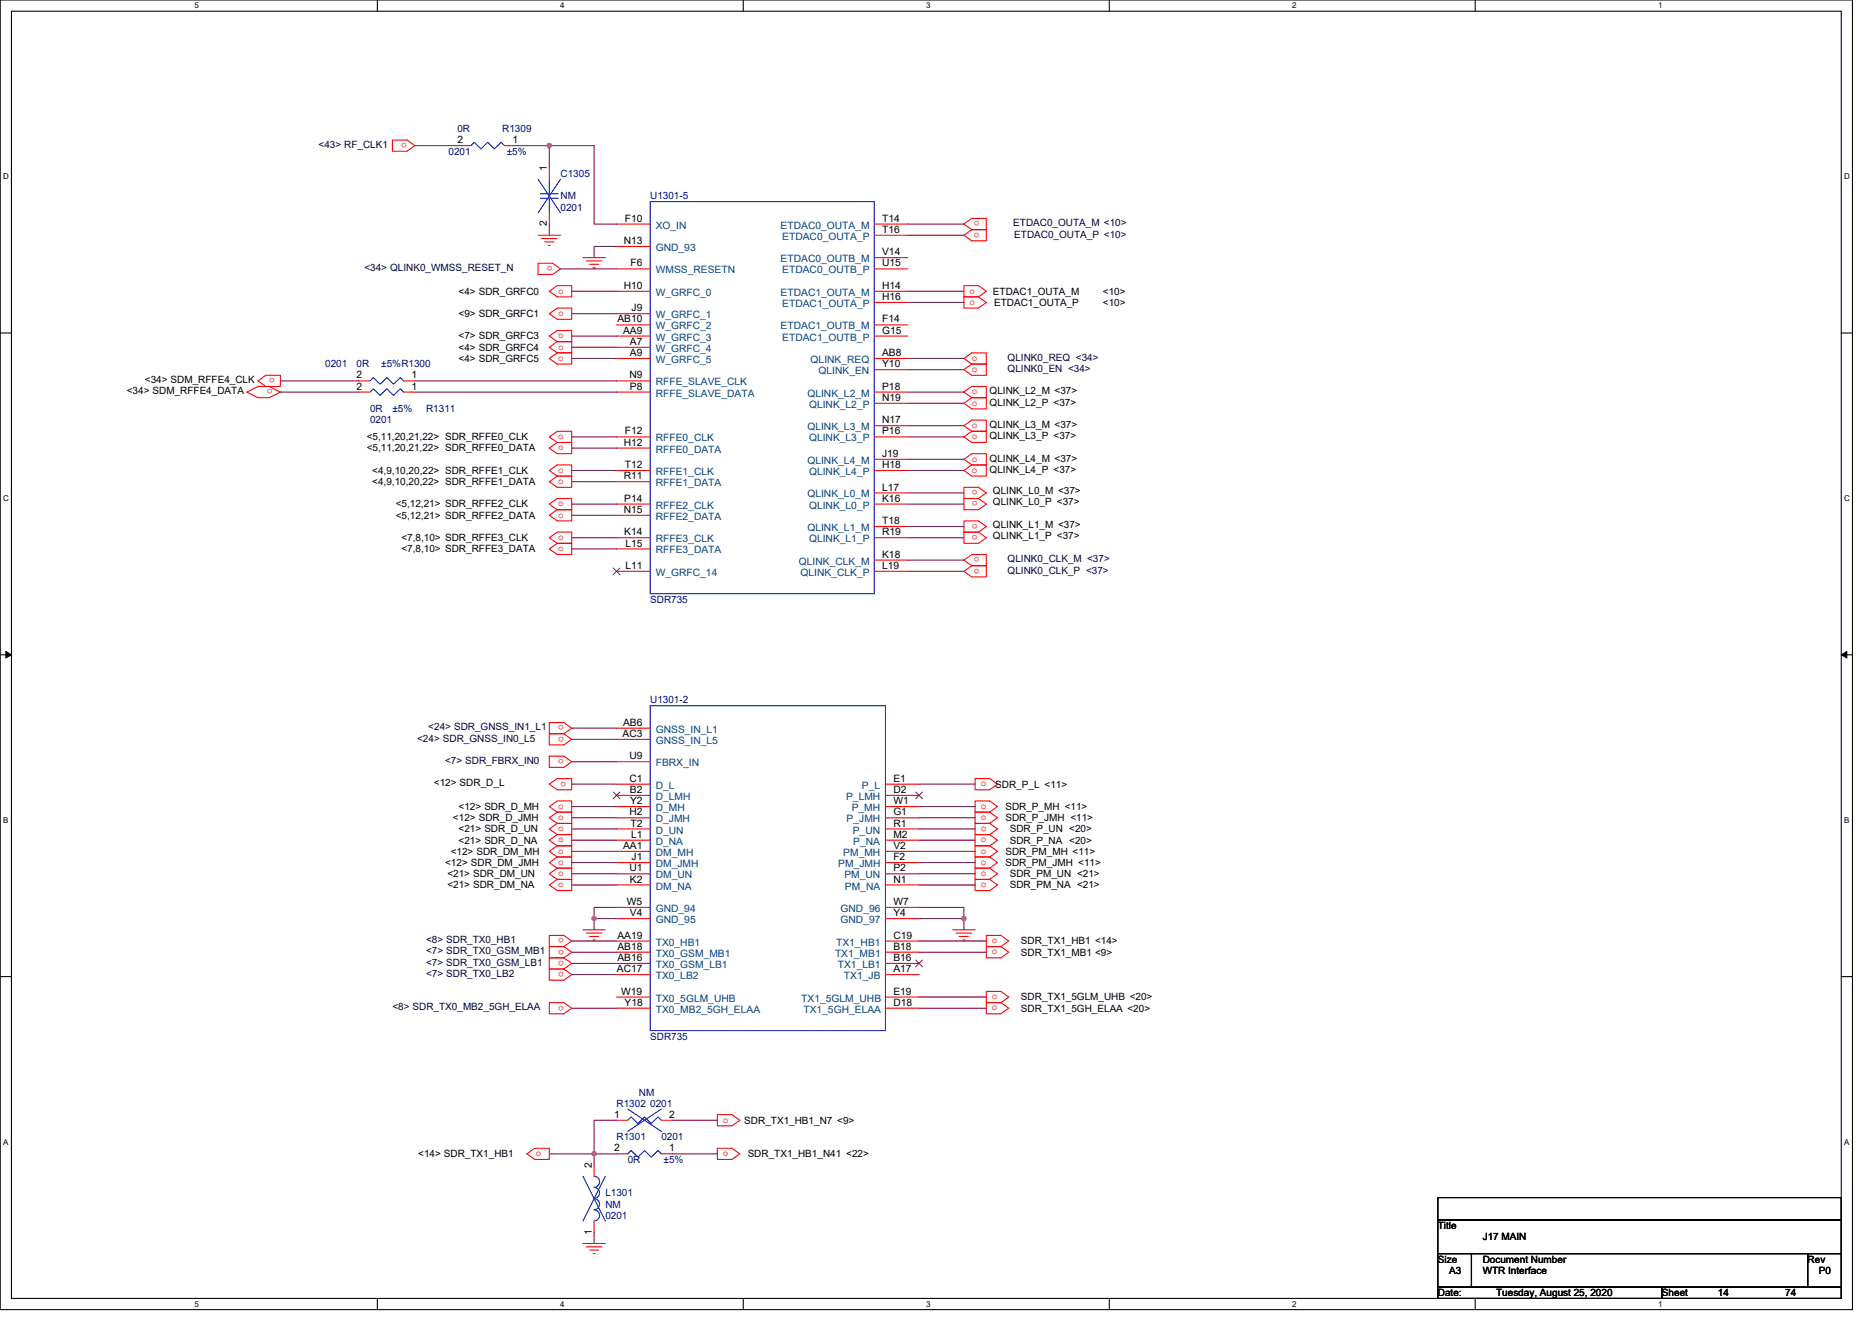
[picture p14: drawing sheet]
<svg xmlns="http://www.w3.org/2000/svg" width="297mm" height="210mm" viewBox="0 0 297 210" stroke-linecap="round" stroke-linejoin="round" font-family="sans-serif">
<defs><g id="words">
<g font-size="1.6" fill="#000040">
<text x="50.5" y="23.5">&lt;43&gt; RF_CLK1</text>
<text x="160.8" y="35.9">ETDAC0_OUTA_M &lt;10&gt;</text>
<text x="160.9" y="37.7">ETDAC0_OUTA_P &lt;10&gt;</text>
<text x="57.8" y="43">&lt;34&gt; QLINK0_WMSS_RESET_N</text>
<text x="159.9" y="57.3">QLINK0_REQ &lt;34&gt;</text>
<text x="159.9" y="59">QLINK0_EN &lt;34&gt;</text>
<text x="159.9" y="89.3">QLINK0_CLK_M &lt;37&gt;</text>
<text x="159.9" y="91">QLINK0_CLK_P &lt;37&gt;</text>
<text x="66.2" y="117.7">&lt;24&gt; SDR_GNSS_IN0_L5</text>
<text x="68" y="115.9">&lt;24&gt; SDR_GNSS_IN1_L1</text>
<text x="70.6" y="121.3">&lt;7&gt; SDR_FBRX_IN0</text>
<text x="67.6" y="149.7">&lt;8&gt; SDR_TX0_HB1</text>
<text x="67.6" y="151.5">&lt;7&gt; SDR_TX0_GSM_MB1</text>
<text x="67.6" y="153.3">&lt;7&gt; SDR_TX0_GSM_LB1</text>
<text x="67.6" y="155">&lt;7&gt; SDR_TX0_LB2</text>
<text x="62.3" y="160.4">&lt;8&gt; SDR_TX0_MB2_5GH_ELAA</text>
</g>
<g font-size="1.6" fill="#f00">
<text x="64.6" y="22.7" transform="rotate(180 64.6 22.7)">o</text>
<text x="155.4" y="35.1" transform="rotate(180 155.4 35.1)">o</text>
<text x="155.4" y="36.9" transform="rotate(180 155.4 36.9)">o</text>
<text x="87.7" y="42.2" transform="rotate(180 87.7 42.2)">o</text>
<text x="88.6" y="46.6">o</text>
<text x="153.8" y="46.6">o</text>
<text x="88.6" y="50.1">o</text>
<text x="88.6" y="53.7">o</text>
<text x="153.8" y="48.4">o</text>
<text x="88.6" y="55.5">o</text>
<text x="88.6" y="57.3">o</text>
<text x="154.2" y="57.3">o</text>
<text x="154.2" y="59">o</text>
<text x="43.2" y="61.8" transform="rotate(180 43.2 61.8)">o</text>
<text x="43.6" y="60" transform="rotate(180 43.6 60)">o</text>
<text x="154.2" y="62.6">o</text>
<text x="154.2" y="64.4">o</text>
<text x="88.6" y="69.7">o</text>
<text x="88.6" y="71.5">o</text>
<text x="154.2" y="67.9">o</text>
<text x="154.2" y="69.7">o</text>
<text x="88.6" y="75">o</text>
<text x="88.6" y="76.8">o</text>
<text x="154.2" y="73.3">o</text>
<text x="154.2" y="75">o</text>
<text x="155.1" y="77.8" transform="rotate(180 155.1 77.8)">o</text>
<text x="88.6" y="80.4">o</text>
<text x="88.6" y="82.1">o</text>
<text x="155.1" y="79.6" transform="rotate(180 155.1 79.6)">o</text>
<text x="155.1" y="83.1" transform="rotate(180 155.1 83.1)">o</text>
<text x="88.6" y="85.7">o</text>
<text x="88.6" y="87.5">o</text>
<text x="155.1" y="84.9" transform="rotate(180 155.1 84.9)">o</text>
<text x="155.4" y="88.5" transform="rotate(180 155.4 88.5)">o</text>
<text x="155.4" y="90.3" transform="rotate(180 155.4 90.3)">o</text>
<text x="89.5" y="115.1" transform="rotate(180 89.5 115.1)">o</text>
<text x="89.5" y="116.9" transform="rotate(180 89.5 116.9)">o</text>
<text x="89.5" y="120.5" transform="rotate(180 89.5 120.5)">o</text>
<text x="89.8" y="124" transform="rotate(180 89.8 124)">o</text>
<text x="155.6" y="124.8">o</text>
<text x="88.6" y="128.4">o</text>
<text x="88.6" y="130.2">o</text>
<text x="88.6" y="131.9">o</text>
<text x="155.6" y="128.4">o</text>
<text x="155.6" y="130.2">o</text>
<text x="155.6" y="131.9">o</text>
<text x="88.6" y="135.5">o</text>
<text x="88.6" y="137.3">o</text>
<text x="88.6" y="133.7">o</text>
<text x="155.6" y="135.5">o</text>
<text x="155.6" y="137.3">o</text>
<text x="155.6" y="133.7">o</text>
<text x="88.6" y="139">o</text>
<text x="88.6" y="140.8">o</text>
<text x="155.6" y="139">o</text>
<text x="155.6" y="140.8">o</text>
<text x="89.5" y="148.9" transform="rotate(180 89.5 148.9)">o</text>
<text x="157.4" y="149.7">o</text>
<text x="89.5" y="150.7" transform="rotate(180 89.5 150.7)">o</text>
<text x="89.5" y="152.5" transform="rotate(180 89.5 152.5)">o</text>
<text x="89.5" y="154.3" transform="rotate(180 89.5 154.3)">o</text>
<text x="157.4" y="151.5">o</text>
<text x="89.5" y="159.6" transform="rotate(180 89.5 159.6)">o</text>
<text x="157.4" y="158.6">o</text>
<text x="157.4" y="160.4">o</text>
<text x="114.7" y="178.2">o</text>
<text x="85" y="183.5">o</text>
<text x="114.7" y="183.5">o</text>
</g>
<g font-size="1.6">
<text x="72.6" y="22.7">2</text>
<text x="81.3" y="22.7">1</text>
<text x="86.8" y="27.2" transform="rotate(-90 86.8 27.2)">1</text>
<text x="86.8" y="35.9" transform="rotate(-90 86.8 35.9)">2</text>
<text x="99.2" y="35.2">F10</text>
<text x="140" y="35.2">T14</text>
<text x="99" y="38.7">N13</text>
<text x="140" y="37">T16</text>
<text x="140" y="40.5">V14</text>
<text x="72.8" y="46.8">&lt;4&gt; SDR_GRFC0</text>
<text x="99" y="45.8">H10</text>
<text x="100.1" y="42.3">F6</text>
<text x="140" y="42.3">U15</text>
<text x="140" y="45.8">H14</text>
<text x="140" y="47.6">H16</text>
<text x="157.6" y="46.8">ETDAC1_OUTA_M</text>
<text x="175" y="46.8">&lt;10&gt;</text>
<text x="72.8" y="50.3">&lt;9&gt; SDR_GRFC1</text>
<text x="72.8" y="53.9">&lt;7&gt; SDR_GRFC3</text>
<text x="98" y="51.2">AB10</text>
<text x="98.9" y="53">AA9</text>
<text x="100.2" y="49.4">J9</text>
<text x="140" y="51.2">F14</text>
<text x="140" y="53">G15</text>
<text x="157.8" y="48.5">ETDAC1_OUTA_P</text>
<text x="175" y="48.5">&lt;10&gt;</text>
<text x="72.8" y="55.6">&lt;4&gt; SDR_GRFC4</text>
<text x="72.8" y="57.4">&lt;4&gt; SDR_GRFC5</text>
<text x="99.9" y="54.7">A7</text>
<text x="99.9" y="56.5">A9</text>
<text x="140" y="56.5">AB8</text>
<text x="140" y="58.3">Y10</text>
<text x="20.1" y="62.6">&lt;34&gt; SDM_RFFE4_DATA</text>
<text x="23" y="60.8">&lt;34&gt; SDM_RFFE4_CLK</text>
<text x="56.6" y="60.1">2</text>
<text x="56.6" y="61.8">2</text>
<text x="65.3" y="60.1">1</text>
<text x="65.3" y="61.8">1</text>
<text x="99.9" y="60.1">N9</text>
<text x="99.9" y="61.8">P8</text>
<text x="140" y="61.8">P18</text>
<text x="140" y="63.6">N19</text>
<text x="157" y="62.6">QLINK_L2_M &lt;37&gt;</text>
<text x="157" y="64.4">QLINK_L2_P &lt;37&gt;</text>
<text x="58.2" y="69.9">&lt;5,11,20,21,22&gt; SDR_RFFE0_CLK</text>
<text x="58.2" y="71.6">&lt;5,11,20,21,22&gt; SDR_RFFE0_DATA</text>
<text x="99" y="70.7">H12</text>
<text x="99.2" y="69">F12</text>
<text x="140" y="67.2">N17</text>
<text x="140" y="69">P16</text>
<text x="157" y="67.9">QLINK_L3_M &lt;37&gt;</text>
<text x="157" y="69.7">QLINK_L3_P &lt;37&gt;</text>
<text x="59.1" y="75.2">&lt;4,9,10,20,22&gt; SDR_RFFE1_CLK</text>
<text x="59.1" y="77">&lt;4,9,10,20,22&gt; SDR_RFFE1_DATA</text>
<text x="99" y="76.1">R11</text>
<text x="99.1" y="74.3">T12</text>
<text x="140" y="72.5">J19</text>
<text x="140" y="74.3">H18</text>
<text x="140" y="77.9">L17</text>
<text x="157" y="73.3">QLINK_L4_M &lt;37&gt;</text>
<text x="157" y="75">QLINK_L4_P &lt;37&gt;</text>
<text x="62.8" y="80.5">&lt;5,12,21&gt; SDR_RFFE2_CLK</text>
<text x="62.8" y="82.3">&lt;5,12,21&gt; SDR_RFFE2_DATA</text>
<text x="99" y="81.4">N15</text>
<text x="99.1" y="79.6">P14</text>
<text x="140" y="79.6">K16</text>
<text x="140" y="83.2">T18</text>
<text x="157.6" y="78.4">QLINK_L0_M &lt;37&gt;</text>
<text x="157.6" y="80.2">QLINK_L0_P &lt;37&gt;</text>
<text x="157.6" y="83.7">QLINK_L1_M &lt;37&gt;</text>
<text x="63.7" y="85.9">&lt;7,8,10&gt; SDR_RFFE3_CLK</text>
<text x="63.7" y="87.7">&lt;7,8,10&gt; SDR_RFFE3_DATA</text>
<text x="99.1" y="85">K14</text>
<text x="99.2" y="86.7">L15</text>
<text x="140" y="85">R19</text>
<text x="140" y="88.5">K18</text>
<text x="157.6" y="85.5">QLINK_L1_P &lt;37&gt;</text>
<text x="99.2" y="90.3">L11</text>
<text x="140" y="90.3">L19</text>
<text x="98.8" y="117">AC3</text>
<text x="98.9" y="115.2">AB6</text>
<text x="68.9" y="124.8">&lt;12&gt; SDR_D_L</text>
<text x="99.9" y="120.5">U9</text>
<text x="99.9" y="124.1">C1</text>
<text x="99.9" y="125.9">B2</text>
<text x="141.7" y="124.1">E1</text>
<text x="141.7" y="125.9">D2</text>
<text x="157.9" y="125">SDR_P_L &lt;11&gt;</text>
<text x="71.9" y="130.3">&lt;12&gt; SDR_D_JMH</text>
<text x="72.8" y="128.5">&lt;12&gt; SDR_D_MH</text>
<text x="99.9" y="129.4">H2</text>
<text x="100" y="127.6">Y2</text>
<text x="100" y="131.2">T2</text>
<text x="141.7" y="129.4">G1</text>
<text x="141.7" y="127.6">W1</text>
<text x="141.7" y="131.2">R1</text>
<text x="159.5" y="128.5">SDR_P_MH &lt;11&gt;</text>
<text x="159.5" y="130.3">SDR_P_JMH &lt;11&gt;</text>
<text x="70.6" y="137.4">&lt;12&gt; SDR_DM_JMH</text>
<text x="71.5" y="135.7">&lt;12&gt; SDR_DM_MH</text>
<text x="72.8" y="132.1">&lt;21&gt; SDR_D_UN</text>
<text x="72.8" y="133.9">&lt;21&gt; SDR_D_NA</text>
<text x="98.9" y="134.7">AA1</text>
<text x="100.1" y="133">L1</text>
<text x="100.2" y="136.5">J1</text>
<text x="141.7" y="133">M2</text>
<text x="141.7" y="136.5">F2</text>
<text x="141.7" y="134.7">V2</text>
<text x="159.5" y="135.7">SDR_PM_MH &lt;11&gt;</text>
<text x="159.5" y="137.4">SDR_PM_JMH &lt;11&gt;</text>
<text x="160.2" y="132.1">SDR_P_UN &lt;20&gt;</text>
<text x="160.2" y="133.9">SDR_P_NA &lt;20&gt;</text>
<text x="71" y="139.2">&lt;21&gt; SDR_DM_UN</text>
<text x="71" y="141">&lt;21&gt; SDR_DM_NA</text>
<text x="99.4" y="143.6">W5</text>
<text x="99.9" y="138.3">U1</text>
<text x="99.9" y="140.1">K2</text>
<text x="141.7" y="138.3">P2</text>
<text x="141.7" y="143.6">W7</text>
<text x="141.7" y="140.1">N1</text>
<text x="160.2" y="139.2">SDR_PM_UN &lt;21&gt;</text>
<text x="160.2" y="141">SDR_PM_NA &lt;21&gt;</text>
<text x="98" y="149">AA19</text>
<text x="99.9" y="145.4">V4</text>
<text x="141.7" y="145.4">Y4</text>
<text x="141.7" y="149">C19</text>
<text x="162" y="149.9">SDR_TX1_HB1 &lt;14&gt;</text>
<text x="97.9" y="154.3">AC17</text>
<text x="98" y="150.7">AB18</text>
<text x="98" y="152.5">AB16</text>
<text x="141.7" y="150.7">B18</text>
<text x="141.7" y="152.5">B16</text>
<text x="141.7" y="154.3">A17</text>
<text x="162" y="151.7">SDR_TX1_MB1 &lt;9&gt;</text>
<text x="98.5" y="157.9">W19</text>
<text x="99.1" y="159.6">Y18</text>
<text x="141.7" y="159.6">D18</text>
<text x="141.7" y="157.9">E19</text>
<text x="162" y="158.8">SDR_TX1_5GLM_UHB &lt;20&gt;</text>
<text x="162" y="160.5">SDR_TX1_5GH_ELAA &lt;20&gt;</text>
<text x="97.5" y="177.4">1</text>
<text x="106.2" y="177.4">2</text>
<text x="118.1" y="178.3">SDR_TX1_HB1_N7 &lt;9&gt;</text>
<text x="66.4" y="183.7">&lt;14&gt; SDR_TX1_HB1</text>
<text x="93.9" y="185.4" transform="rotate(-90 93.9 185.4)">2</text>
<text x="97.5" y="182.8">2</text>
<text x="106.2" y="182.8">1</text>
<text x="118.6" y="183.7">SDR_TX1_HB1_N41 &lt;22&gt;</text>
<text x="93.9" y="196" transform="rotate(-90 93.9 196)">1</text>
<text x="228.2" y="195.1">Title</text>
<text x="235.3" y="196.8">J17 MAIN</text>
<text x="228.2" y="200.4">Size</text>
<text x="229.9" y="202.2">A3</text>
<text x="235.3" y="200.4">Document Number</text>
<text x="235.3" y="202.2">WTR Interface</text>
<text x="286.8" y="200.4">Rev</text>
<text x="288.6" y="202.2">P0</text>
<text x="228.2" y="205.7">Date:</text>
<text x="237.4" y="205.7">Tuesday, August 25, 2020</text>
<text x="263.7" y="205.7">Sheet</text>
<text x="272.6" y="205.7">14</text>
<text x="283.3" y="205.7">74</text>
</g>
<g font-size="1.6" fill="#000080">
<text x="72.6" y="21">0R</text>
<text x="79.7" y="21">R1309</text>
<text x="71.2" y="24.5">0201</text>
<text x="80.4" y="24.5">±5%</text>
<text x="88.9" y="28.1">C1305</text>
<text x="88.9" y="31.6">NM</text>
<text x="88.9" y="33.4">0201</text>
<text x="103.2" y="31.6">U1301-5</text>
<text x="51.6" y="58.3">0201</text>
<text x="56.6" y="58.3">0R</text>
<text x="60.5" y="58.3">±5%R1300</text>
<text x="58.7" y="65.4">0R</text>
<text x="62.3" y="65.4">±5%</text>
<text x="67.6" y="65.4">R1311</text>
<text x="58.7" y="67.2">0201</text>
<text x="103.2" y="95.7">SDR735</text>
<text x="103.2" y="111.7">U1301-2</text>
<text x="103.2" y="165">SDR735</text>
<text x="101.4" y="173.9">NM</text>
<text x="97.8" y="175.7">R1302</text>
<text x="103.2" y="175.7">0201</text>
<text x="97.8" y="181">R1301</text>
<text x="99.6" y="184.6">0R</text>
<text x="104.9" y="181">0201</text>
<text x="105.3" y="184.6">±5%</text>
<text x="96.1" y="189.9">L1301</text>
<text x="96.1" y="191.7">NM</text>
<text x="96.1" y="193.4">0201</text>
</g>
<g font-size="1.6" fill="#004080">
<text x="104.1" y="36.3">XO_IN</text>
<text x="104.1" y="39.8">GND_93</text>
<text x="123.9" y="36.3">ETDAC0_OUTA_M</text>
<text x="123.9" y="41.6">ETDAC0_OUTB_M</text>
<text x="124.1" y="38.1">ETDAC0_OUTA_P</text>
<text x="104.1" y="43.4">WMSS_RESETN</text>
<text x="104.1" y="46.9">W_GRFC_0</text>
<text x="123.9" y="46.9">ETDAC1_OUTA_M</text>
<text x="124.1" y="43.4">ETDAC0_OUTB_P</text>
<text x="104.1" y="50.5">W_GRFC_1</text>
<text x="104.1" y="52.3">W_GRFC_2</text>
<text x="123.9" y="52.3">ETDAC1_OUTB_M</text>
<text x="124.1" y="48.7">ETDAC1_OUTA_P</text>
<text x="104.1" y="54.1">W_GRFC_3</text>
<text x="104.1" y="55.8">W_GRFC_4</text>
<text x="104.1" y="57.6">W_GRFC_5</text>
<text x="124.1" y="54.1">ETDAC1_OUTB_P</text>
<text x="128.6" y="57.6">QLINK_REQ</text>
<text x="129.9" y="59.4">QLINK_EN</text>
<text x="104.1" y="61.2">RFFE_SLAVE_CLK</text>
<text x="104.1" y="62.9">RFFE_SLAVE_DATA</text>
<text x="128.1" y="62.9">QLINK_L2_M</text>
<text x="128.4" y="64.7">QLINK_L2_P</text>
<text x="104.1" y="70.1">RFFE0_CLK</text>
<text x="104.1" y="71.8">RFFE0_DATA</text>
<text x="128.1" y="68.3">QLINK_L3_M</text>
<text x="128.4" y="70.1">QLINK_L3_P</text>
<text x="104.1" y="75.4">RFFE1_CLK</text>
<text x="104.1" y="77.2">RFFE1_DATA</text>
<text x="128.1" y="73.6">QLINK_L4_M</text>
<text x="128.4" y="75.4">QLINK_L4_P</text>
<text x="104.1" y="80.7">RFFE2_CLK</text>
<text x="104.1" y="82.5">RFFE2_DATA</text>
<text x="128.1" y="79">QLINK_L0_M</text>
<text x="128.4" y="80.7">QLINK_L0_P</text>
<text x="104.1" y="86.1">RFFE3_CLK</text>
<text x="104.1" y="87.8">RFFE3_DATA</text>
<text x="126.8" y="89.6">QLINK_CLK_M</text>
<text x="128.1" y="84.3">QLINK_L1_M</text>
<text x="128.4" y="86.1">QLINK_L1_P</text>
<text x="104.1" y="91.4">W_GRFC_14</text>
<text x="127" y="91.4">QLINK_CLK_P</text>
<text x="104.1" y="116.3">GNSS_IN_L1</text>
<text x="104.1" y="118.1">GNSS_IN_L5</text>
<text x="104.1" y="121.6">FBRX_IN</text>
<text x="104.1" y="125.2">D_L</text>
<text x="136.8" y="125.2">P_L</text>
<text x="104.1" y="127">D_LMH</text>
<text x="104.1" y="128.7">D_MH</text>
<text x="104.1" y="130.5">D_JMH</text>
<text x="134.3" y="127">P_LMH</text>
<text x="134.3" y="130.5">P_JMH</text>
<text x="135.1" y="128.7">P_MH</text>
<text x="104.1" y="132.3">D_UN</text>
<text x="104.1" y="134.1">D_NA</text>
<text x="104.1" y="135.8">DM_MH</text>
<text x="104.1" y="137.6">DM_JMH</text>
<text x="133" y="137.6">PM_JMH</text>
<text x="133.8" y="135.8">PM_MH</text>
<text x="135.3" y="132.3">P_UN</text>
<text x="135.4" y="134.1">P_NA</text>
<text x="104.1" y="139.4">DM_UN</text>
<text x="104.1" y="141.2">DM_NA</text>
<text x="134" y="139.4">PM_UN</text>
<text x="134.1" y="141.2">PM_NA</text>
<text x="104.1" y="144.7">GND_94</text>
<text x="104.1" y="146.5">GND_95</text>
<text x="133.4" y="144.7">GND_96</text>
<text x="133.4" y="146.5">GND_97</text>
<text x="104.1" y="150.1">TX0_HB1</text>
<text x="104.1" y="151.8">TX0_GSM_MB1</text>
<text x="104.1" y="153.6">TX0_GSM_LB1</text>
<text x="104.1" y="155.4">TX0_LB2</text>
<text x="132.5" y="151.8">TX1_MB1</text>
<text x="132.7" y="150.1">TX1_HB1</text>
<text x="132.9" y="153.6">TX1_LB1</text>
<text x="133.9" y="155.4">TX1_JB</text>
<text x="104.1" y="159">TX0_5GLM_UHB</text>
<text x="104.1" y="160.7">TX0_MB2_5GH_ELAA</text>
<text x="127.1" y="159">TX1_5GLM_UHB</text>
<text x="127.5" y="160.7">TX1_5GH_ELAA</text>
</g>
<g font-size="1.3">
<text x="30.8" y="1.3">5</text>
<text x="88.9" y="1.3">4</text>
<text x="147" y="1.3">3</text>
<text x="205" y="1.3">2</text>
<text x="263.1" y="1.3">1</text>
<text x=".5" y="28.4">D</text>
<text x="292.6" y="28.4">D</text>
<text x=".5" y="79.5">C</text>
<text x="292.6" y="79.5">C</text>
<text x=".5" y="130.6">B</text>
<text x="292.6" y="130.6">B</text>
<text x=".5" y="181.7">A</text>
<text x="292.6" y="181.7">A</text>
<text x="30.8" y="207.4">5</text>
<text x="88.9" y="207.4">4</text>
<text x="147" y="207.4">3</text>
<text x="205" y="207.4">2</text>
<text x="263.1" y="207.4">1</text>
</g>
</g></defs>
<path d="M0 0h293.9v207.9h-293.9zM1.8 1.8h290.4v204.3h-290.4z" fill="none" stroke="#000" stroke-width=".17"/>
<g fill="#fff">
<path d="M30.8 .2h.7v1.4h-.7z"/>
<path d="M30.8 206.3h.7v1.4h-.7z"/>
</g>
<path d="M59.9 0v1.8M59.9 206.1v1.8" fill="none" stroke="#000" stroke-width=".17"/>
<g fill="#fff">
<path d="M88.9 .2h.7v1.4h-.7z"/>
<path d="M88.9 206.3h.7v1.4h-.7z"/>
</g>
<path d="M117.9 0v1.8M117.9 206.1v1.8" fill="none" stroke="#000" stroke-width=".17"/>
<g fill="#fff">
<path d="M147 .2h.7v1.4h-.7z"/>
<path d="M147 206.3h.7v1.4h-.7z"/>
</g>
<path d="M176 0v1.8M176 206.1v1.8" fill="none" stroke="#000" stroke-width=".17"/>
<g fill="#fff">
<path d="M205 .2h.7v1.4h-.7z"/>
<path d="M205 206.3h.7v1.4h-.7z"/>
</g>
<path d="M234.1 0v1.8M234.1 206.1v1.8" fill="none" stroke="#000" stroke-width=".17"/>
<g fill="#fff">
<path d="M263.1 .2h.7v1.4h-.7z"/>
<path d="M263.1 206.3h.7v1.4h-.7z"/>
<path d="M.5 27.3h.9v1.4h-.9z"/>
<path d="M292.6 27.3h.9v1.4h-.9z"/>
<path d="M.5 78.4h.9v1.4h-.9z"/>
<path d="M292.6 78.4h.9v1.4h-.9z"/>
</g>
<path d="M0 52.9h1.8M292.2 52.9h1.7" fill="none" stroke="#000" stroke-width=".17"/>
<g fill="#fff">
<path d="M.5 129.5h.8v1.4h-.8z"/>
<path d="M292.6 129.5h.9v1.4h-.9z"/>
</g>
<path d="M0 103.9h1.8M292.2 103.9h1.7" fill="none" stroke="#000" stroke-width=".17"/>
<path d="M.9 103.4l.9 .5-.9 .5zM292.2 103.9l.8-.5v1z" fill="#000" stroke="#000" stroke-width=".16"/>
<g fill="#fff">
<path d="M.5 180.5h.8v1.4h-.8z"/>
<path d="M292.6 180.5h.9v1.4h-.9z"/>
</g>
<path d="M0 155h1.8M292.2 155h1.7M228.2 190.1h64v3.5h-64zM228.2 193.6h64v5.4h-64zM228.2 199h5.3v5.3h-5.3zM233.5 199h53.3v5.3h-53.3zM286.8 199h5.4v5.3h-5.4zM228.2 204.3h35.5v1.8h-35.5zM263.7 204.3h28.5v1.8h-28.5z" fill="none" stroke="#000" stroke-width=".17"/>
<g fill="none" stroke="#f00" stroke-width=".17">
<path d="M62.3 22.2h2.3l1.2 .9-1.2 .9h-2.3zM72.9 23.1h1.8M80 23.1h1.8M85.4 37.3h3.5M85.9 37.9h2.5M86.4 38.4h1.5M87 38.9h.3M87.2 26.7v1.7M87.2 33.8v1.8M97.8 35.6h5.4M97.8 39.1h5.4M138.7 35.6h5.4"/>
<path d="M138.7 37.3h5.4M152.9 35.6l1.3-.9h2.3v1.7h-2.3zM152.9 37.3l1.3-.9h2.3v1.8h-2.3zM85.4 41.8h2.3l1.2 .9-1.2 .9h-2.3zM87.2 46.2l1.2-.9h2.3v1.8h-2.3zM87.2 49.8l1.2-.9h2.3v1.8h-2.3zM87.2 53.3l1.2-.8h2.3v1.7h-2.3zM87.2 56.9l1.2-.9h2.3v1.8h-2.3zM88.4 54.2h2.3v1.8h-2.3M88.4 54.2l-1.2 .9 1.2 .9M92.5 40.9h3.6M93 41.4h2.5"/>
<path d="M93.6 42h1.4M94.1 42.5h.3M97.8 42.7h5.4M97.8 46.2h5.4M97.8 49.8h5.4M97.8 51.6h5.4M97.8 53.3h5.4M97.8 55.1h5.4M97.8 56.9h5.4M138.7 40.9h5.4M138.7 42.7h5.4M138.7 46.2h5.4"/>
<path d="M138.7 48h5.4M138.7 51.6h5.4M138.7 53.3h5.4M138.7 56.9h5.4M138.7 58.7h5.4M152.9 56.9l1.3-.9h2.3v1.8h-2.3zM152.9 58.7l1.3-.9h2.3v1.8h-2.3zM152.9 45.3h2.4l1.2 .9-1.2 .9h-2.4zM152.9 47.1h2.4l1.2 .9-1.2 .9h-2.4zM39.2 62.2l1.7-.9h1.8l1.8 .9-1.8 .9h-1.8zM40.9 60.5l1.3-.9h2.3v1.7h-2.3zM56.9 60.5h1.8"/>
<path d="M56.9 62.2h1.8M64 60.5h1.8M64 62.2h1.8M87.2 74.7l1.2-.9h2.3v1.8h-2.3zM87.2 76.5l1.2-.9h2.3v1.7h-2.3zM87.2 69.3l1.2-.8h2.3v1.7h-2.3zM87.2 71.1l1.2-.9h2.3v1.8h-2.3zM97.8 60.5h5.4M97.8 62.2h5.4M97.8 69.3h5.4M97.8 71.1h5.4M97.8 74.7h5.4"/>
<path d="M97.8 76.5h5.4M138.7 62.2h5.4M138.7 64h5.4M138.7 67.6h5.4M138.7 69.3h5.4M138.7 72.9h5.4M138.7 74.7h5.4M138.7 78.2h5.4M152.9 62.2l1.3-.9h2.3v1.8h-2.3zM152.9 64l1.3-.9h2.3v1.8h-2.3zM152.9 67.6l1.3-.9h2.3v1.8h-2.3zM152.9 69.3l1.3-.8h2.3v1.7h-2.3z"/>
<path d="M152.9 72.9l1.3-.9h2.3v1.8h-2.3zM152.9 74.7l1.3-.9h2.3v1.8h-2.3zM152.9 77.3h2.4l1.2 .9-1.2 .9h-2.4zM152.9 79.1h2.4l1.2 .9-1.2 .9h-2.4zM87.2 80l1.2-.9h2.3v1.8h-2.3zM87.2 81.8l1.2-.9h2.3v1.8h-2.3zM87.2 85.3l1.2-.8h2.3v1.7h-2.3zM87.2 87.1l1.2-.9h2.3v1.8h-2.3zM97.8 80h5.4M97.8 81.8h5.4M97.8 85.3h5.4M97.8 87.1h5.4"/>
<path d="M97.8 90.7h5.4M138.7 80h5.4M138.7 83.6h5.4M138.7 85.3h5.4M138.7 88.9h5.4M138.7 90.7h5.4M152.9 88.9l1.3-.9h2.3v1.8h-2.3zM152.9 90.7l1.3-.9h2.3v1.8h-2.3zM152.9 82.7h2.4l1.2 .9-1.2 .9h-2.4zM152.9 84.5h2.4l1.2 .8-1.2 .9h-2.4zM87.2 114.7h2.3l1.2 .9-1.2 .9h-2.3zM87.2 116.5h2.3l1.2 .8-1.2 .9h-2.3z"/>
<path d="M97.8 115.6h5.4M97.8 117.3h5.4M87.2 120h2.3l1.2 .9-1.2 .9h-2.3zM87.2 124.5l1.2-.9h2.3v1.7h-2.3zM87.2 128l1.2-.9h2.3v1.8h-2.3zM88.4 128.9h2.3v1.8h-2.3M88.4 130.7h2.3v1.8h-2.3M88.4 134.2h2.3v1.8h-2.3M88.4 136h2.3v1.8h-2.3M88.4 137.8h2.3v1.8h-2.3M88.4 132.5h2.3v1.7h-2.3M88.4 128.9l-1.2 .9 1.2 .9"/>
<path d="M88.4 130.7l-1.2 .9 1.2 .9M88.4 134.2l-1.2 .9 1.2 .9M88.4 136l-1.2 .9 1.2 .9M88.4 137.8l-1.2 .9 1.2 .9M88.4 132.5l-1.2 .8 1.2 .9M97.8 120.9h5.4M97.8 124.5h5.4M97.8 126.2h5.4M97.8 128h5.4M97.8 129.8h5.4M97.8 131.6h5.4M97.8 133.3h5.4"/>
<path d="M97.8 135.1h5.4M97.8 136.9h5.4M97.8 138.7h5.4M140.5 124.5h5.3M140.5 126.2h5.3M140.5 128h5.3M140.5 129.8h5.3M140.5 131.6h5.3M140.5 133.3h5.3M140.5 135.1h5.3M140.5 136.9h5.3M140.5 138.7h5.3"/>
<path d="M154.7 123.6h2.3l1.3 .9-1.3 .8h-2.3zM154.7 127.1h2.3l1.3 .9-1.3 .9h-2.3zM154.7 139.6h2.3l1.3 .9-1.3 .9h-2.3zM157 128.9l1.3 .9-1.3 .9M157 130.7l1.3 .9-1.3 .9M157 134.2l1.3 .9-1.3 .9M157 136l1.3 .9-1.3 .9M157 137.8l1.3 .9-1.3 .9M157 132.5l1.3 .8-1.3 .9M157 128.9h-2.3v1.8h2.3M157 130.7h-2.3v1.8h2.3M157 134.2h-2.3v1.8h2.3"/>
<path d="M157 136h-2.3v1.8h2.3M157 137.8h-2.3v1.8h2.3M157 132.5h-2.3v1.7h2.3M87.2 148.5h2.3l1.2 .9-1.2 .8h-2.3zM87.2 153.8h2.3l1.2 .9-1.2 .9h-2.3zM87.2 159.1h2.3l1.2 .9-1.2 .9h-2.3zM87.2 140.5l1.2-.9h2.3v1.8h-2.3zM89.5 150.2h-2.3v1.8h2.3M89.5 152h-2.3v1.8h2.3M89.5 150.2l1.2 .9-1.2 .9M89.5 152l1.2 .9-1.2 .9M92.5 147.6h3.6"/>
<path d="M93 148.1h2.5M93.6 148.6h1.4M94.1 149.2h.3M97.8 140.5h5.4M97.8 144h5.4M97.8 145.8h5.4M97.8 149.4h5.4M97.8 151.1h5.4M97.8 152.9h5.4M97.8 154.7h5.4M97.8 158.2h5.4M140.5 140.5h5.3"/>
<path d="M140.5 144h5.3M140.5 145.8h5.3M140.5 149.4h5.3M140.5 151.1h5.3M140.5 152.9h5.3M140.5 154.7h5.3M140.5 158.2h5.3M151.2 147.6h3.5M151.7 148.1h2.5M152.2 148.6h1.5M152.8 149.2h.3M156.5 148.5h2.3l1.3 .9-1.3 .8h-2.3z"/>
<path d="M156.5 150.2h2.3l1.3 .9-1.3 .9h-2.3zM156.5 157.4h2.3l1.3 .8-1.3 .9h-2.3zM156.5 159.1h2.3l1.3 .9-1.3 .9h-2.3zM97.8 160h5.4M97.8 177.8h1.8M104.9 177.8h1.8M113.8 176.9h2.3l1.3 .9-1.3 .9h-2.3zM140.5 160h5.3M83.6 183.1l1.3-.9h2.3v1.8h-2.3zM92.5 197.4h3.6M93 197.9h2.5M93.6 198.4h1.4"/>
<path d="M94.1 199h.3M94.3 193.8v1.8M94.3 184.9v1.8M97.8 183.1h1.8M104.9 183.1h1.8M113.8 182.2h2.3l1.3 .9-1.3 .9h-2.3z"/>
</g>
<g fill="none" stroke="#00f" stroke-width=".17">
<path d="M74.7 23.1l.5-.5 1.1 1 1.1-1 1 1 1.1-1 .5 .5M85.4 28.4l3.5 5.4M85.7 30.8h2.9M85.7 31.5h2.9M87.2 28.4v2.4M87.2 31.5v2.3M88.9 28.4l-3.5 5.4M103.2 32h35.5v62.2h-35.5zM58.7 60.5l.5-.6 1.1 1.1 1.1-1.1 1 1.1 1.1-1.1 .5 .6M58.7 62.2l.5-.5 1.1 1.1 1.1-1.1 1 1.1 1.1-1.1 .5 .5M103.2 112h37.3v51.6h-37.3zM99.6 176l5.3 3.6"/>
<path d="M99.6 177.8l.5-.5 1.1 1 1.1-1 1 1 1.1-1 .5 .5M104.9 176l-5.3 3.6M92.5 186.7l3.6 7.1M94.3 192a.88 .88 0 0 1 .8 .9 .88 .88 0 0 1-.8 .9M94.3 190.2a.88 .88 0 0 1 .8 .9 .88 .88 0 0 1-.8 .9M94.3 186.7a.89 .89 0 0 1 .8 .9 .89 .89 0 0 1-.8 .9 .88 .88 0 0 1 .8 .8 .88 .88 0 0 1-.8 .9M96.1 186.7l-3.6 7.1M99.6 183.1l.5-.5 1.1 1.1 1.1-1.1 1 1.1 1.1-1.1 .5 .5"/>
</g>
<path d="M97.3 90.1l1.1 1.1M98.4 90.1l-1.1 1.1M97.3 125.7l1.1 1.1M98.4 125.7l-1.1 1.1M145.3 125.7l1.1 1.1M146.4 125.7l-1.1 1.1M145.3 152.4l1.1 1.1M146.4 152.4l-1.1 1.1" fill="none" stroke="#804000" stroke-width=".16"/>
<g fill="none" stroke="#800040" stroke-width=".17">
<path d="M65.8 23.1h7.1M81.8 23.1h5.4M87.2 23.1h7.1v12.5h3.5M87.2 23.1v3.6M87.2 35.6v1.7M97.8 39.1h-3.5v1.8M144.1 35.6h8.8M144.1 37.3h8.8M88.9 42.7h8.9M90.7 46.2h7.1M90.7 49.8h7.1M90.7 53.3h7.1"/>
<path d="M90.7 55.1h7.1M90.7 56.9h7.1M144.1 56.9h8.8M144.1 58.7h8.8M144.1 46.2h8.8M144.1 48h8.8M44.5 60.5h12.4M44.5 62.2h12.4M65.8 62.2h32M65.8 60.5h32M90.7 71.1h7.1M90.7 74.7h7.1"/>
<path d="M90.7 76.5h7.1M90.7 69.3h7.1M144.1 62.2h8.8M144.1 64h8.8M144.1 67.6h8.8M144.1 69.3h8.8M144.1 72.9h8.8M144.1 74.7h8.8M144.1 78.2h8.8M90.7 80h7.1M90.7 81.8h7.1M90.7 85.3h7.1"/>
<path d="M90.7 87.1h7.1M144.1 80h8.8M144.1 83.6h8.8M144.1 85.3h8.8M144.1 88.9h8.8M144.1 90.7h8.8M90.7 115.6h7.1M90.7 117.3h7.1M90.7 124.5h7.1M90.7 128h7.1M90.7 129.8h7.1M90.7 131.6h7.1"/>
<path d="M90.7 135.1h7.1M90.7 136.9h7.1M90.7 138.7h7.1M90.7 120.9h7.1M90.7 133.3h7.1M145.8 124.5h8.9M145.8 128h8.9M145.8 131.6h8.9M145.8 135.1h8.9M145.8 138.7h8.9M145.8 133.3h8.9M145.8 129.8h8.9"/>
<path d="M145.8 136.9h8.9M90.7 149.4h7.1M90.7 152.9h7.1M90.7 154.7h7.1M90.7 151.1h7.1M90.7 140.5h7.1M97.8 144h-3.5v1.8M97.8 145.8h-3.5v1.8M145.8 149.4h10.7M145.8 151.1h10.7M145.8 158.2h10.7M145.8 145.8h7.1"/>
<path d="M145.8 144h7.1v1.8M145.8 140.5h8.9M152.9 145.8v1.8M90.7 160h7.1M97.8 177.8h-3.5v5.3M106.7 177.8h7.1M145.8 160h10.7M87.2 183.1h7.1M94.3 195.6v1.8M94.3 183.1v1.8M94.3 183.1h3.5M106.7 183.1h7.1"/>
</g>
<g fill="#f0f" stroke="#f0f" stroke-width=".17">
<circle cx="87.1" cy="23.1" r=".35"/>
<circle cx="94.3" cy="145.8" r=".35"/>
<circle cx="152.9" cy="145.8" r=".35"/>
<circle cx="94.3" cy="183.1" r=".35"/>
</g>
<use href="#words"/>
</svg>
